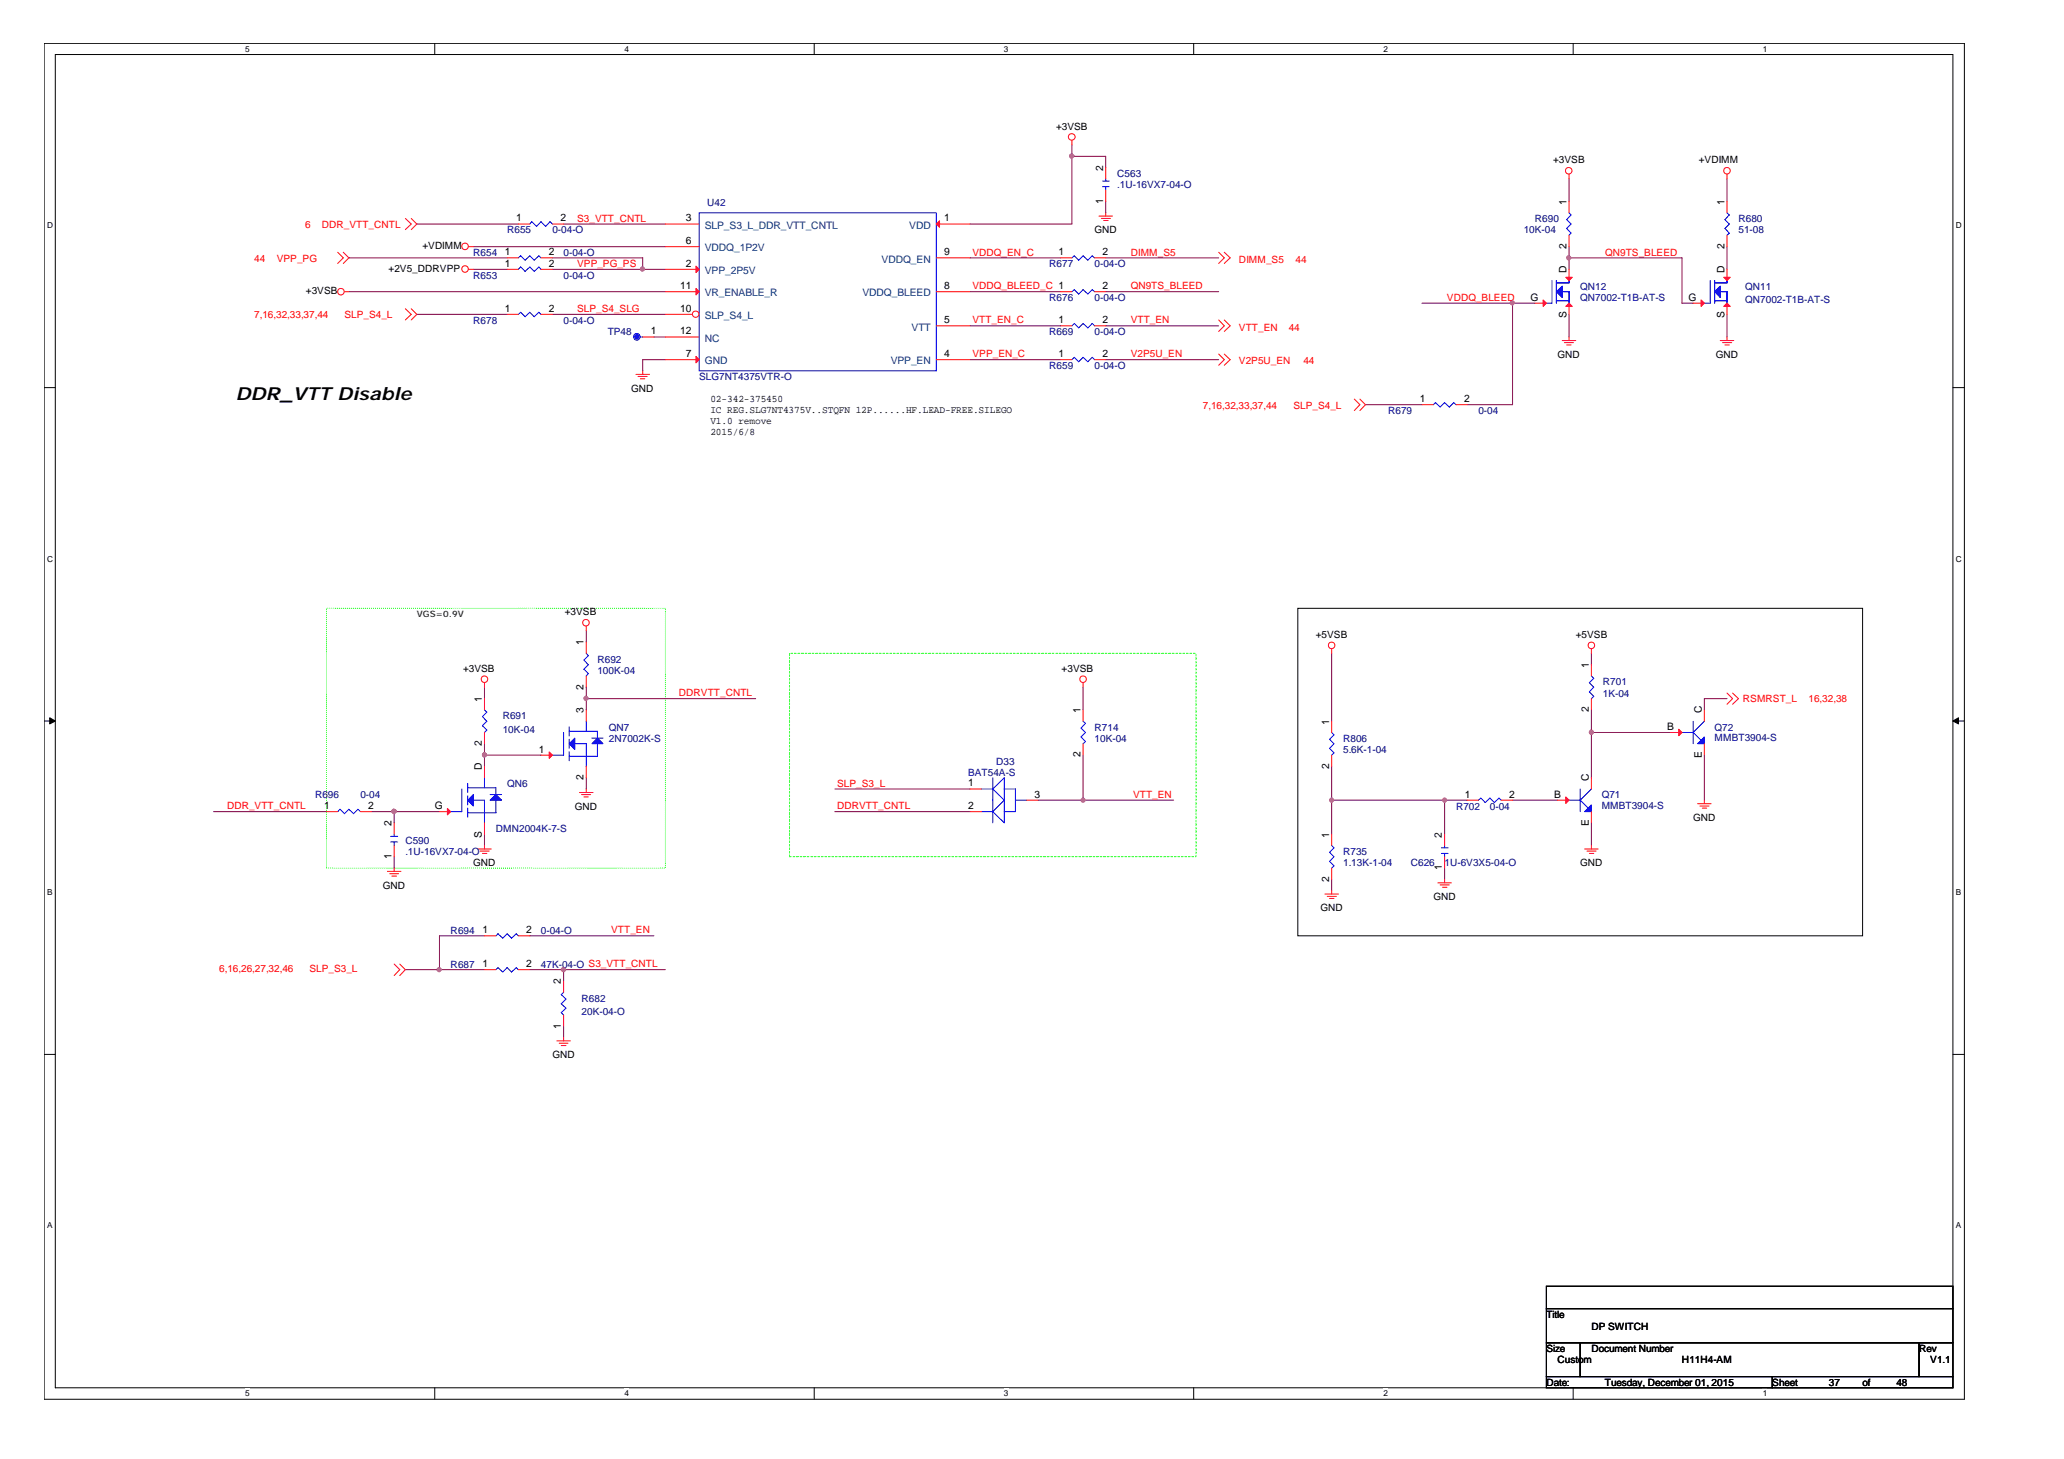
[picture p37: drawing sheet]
<svg xmlns="http://www.w3.org/2000/svg" width="297mm" height="210mm" viewBox="0 0 297 210" stroke-linecap="round" stroke-linejoin="round" font-family="sans-serif">
<defs><g id="words">
<text font-size="2.6" x="34" y="57.6">DDR_VTT Disable</text>
<g font-size="1.5">
<text x="158.7" y="29.3" transform="rotate(-90 158.7 29.3)">1</text>
<text x="158.7" y="24.6" transform="rotate(-90 158.7 24.6)">2</text>
<text x="225.4" y="29.5" transform="rotate(-90 225.4 29.5)">1</text>
<text x="248.2" y="29.5" transform="rotate(-90 248.2 29.5)">1</text>
<text x="74.3" y="31.8">1</text>
<text x="80.6" y="31.8">2</text>
<text x="98.7" y="35.1">6</text>
<text x="98.7" y="31.8">3</text>
<text x="135.9" y="31.8">1</text>
<text x="225.4" y="35.8" transform="rotate(-90 225.4 35.8)">2</text>
<text x="248.2" y="35.8" transform="rotate(-90 248.2 35.8)">2</text>
<text x="72.6" y="38.4">1</text>
<text x="72.6" y="36.7">1</text>
<text x="79" y="38.4">2</text>
<text x="79" y="36.7">2</text>
<text x="97.9" y="41.6">11</text>
<text x="98.7" y="38.4">2</text>
<text x="135.9" y="41.6">8</text>
<text x="135.9" y="36.7">9</text>
<text x="152.3" y="36.7">1</text>
<text x="158.7" y="41.6">2</text>
<text x="158.7" y="36.7">2</text>
<text x="225.4" y="39.2" transform="rotate(-90 225.4 39.2)">D</text>
<text x="248.2" y="39.2" transform="rotate(-90 248.2 39.2)">D</text>
<text x="72.6" y="44.8">1</text>
<text x="79" y="44.8">2</text>
<text x="97.9" y="44.8">10</text>
<text x="135.9" y="46.5">5</text>
<text x="152.3" y="46.5">1</text>
<text x="158.7" y="46.5">2</text>
<text x="220.3" y="43.2">G</text>
<text x="225.4" y="45.7" transform="rotate(-90 225.4 45.7)">S</text>
<text x="243" y="43.2">G</text>
<text x="248.2" y="45.7" transform="rotate(-90 248.2 45.7)">S</text>
<text x="93.6" y="48.1">1</text>
<text x="97.9" y="48.1">12</text>
<text x="98.7" y="51.4">7</text>
<text x="135.9" y="51.4">4</text>
<text x="152.3" y="51.4">1</text>
<text x="158.7" y="51.4">2</text>
<text x="204.3" y="57.8">1</text>
<text x="210.7" y="57.8">2</text>
<text x="84" y="92.9" transform="rotate(-90 84 92.9)">1</text>
<text x="69.3" y="101" transform="rotate(-90 69.3 101)">1</text>
<text x="84" y="99.2" transform="rotate(-90 84 99.2)">2</text>
<text x="228.6" y="96.1" transform="rotate(-90 228.6 96.1)">1</text>
<text x="69.3" y="107.3" transform="rotate(-90 69.3 107.3)">2</text>
<text x="84" y="102.6" transform="rotate(-90 84 102.6)">3</text>
<text x="155.5" y="102.6" transform="rotate(-90 155.5 102.6)">1</text>
<text x="191.3" y="104.2" transform="rotate(-90 191.3 104.2)">1</text>
<text x="228.6" y="102.5" transform="rotate(-90 228.6 102.5)">2</text>
<text x="239.9" y="105">B</text>
<text x="244.9" y="102.6" transform="rotate(-90 244.9 102.6)">C</text>
<text x="69.3" y="110.8" transform="rotate(-90 69.3 110.8)">D</text>
<text x="77.6" y="108.3">1</text>
<text x="84" y="112.2" transform="rotate(-90 84 112.2)">2</text>
<text x="139.3" y="113.1">1</text>
<text x="155.5" y="108.9" transform="rotate(-90 155.5 108.9)">2</text>
<text x="191.3" y="110.6" transform="rotate(-90 191.3 110.6)">2</text>
<text x="228.6" y="112.4" transform="rotate(-90 228.6 112.4)">C</text>
<text x="244.9" y="109.1" transform="rotate(-90 244.9 109.1)">E</text>
<text x="46.7" y="116.4">1</text>
<text x="53" y="116.4">2</text>
<text x="56.3" y="118.9" transform="rotate(-90 56.3 118.9)">2</text>
<text x="62.6" y="116.4">G</text>
<text x="139.3" y="116.4">2</text>
<text x="148.9" y="114.7">3</text>
<text x="210.8" y="114.7">1</text>
<text x="217.2" y="114.7">2</text>
<text x="223.7" y="114.7">B</text>
<text x="228.6" y="118.9" transform="rotate(-90 228.6 118.9)">E</text>
<text x="56.3" y="123.6" transform="rotate(-90 56.3 123.6)">1</text>
<text x="69.3" y="120.5" transform="rotate(-90 69.3 120.5)">S</text>
<text x="191.3" y="120.5" transform="rotate(-90 191.3 120.5)">1</text>
<text x="207.5" y="125.2" transform="rotate(-90 207.5 125.2)">1</text>
<text x="207.5" y="120.5" transform="rotate(-90 207.5 120.5)">2</text>
<text x="191.3" y="126.8" transform="rotate(-90 191.3 126.8)">2</text>
<text x="69.4" y="134.3">1</text>
<text x="75.7" y="134.3">2</text>
<text x="69.4" y="139.1">1</text>
<text x="75.7" y="139.1">2</text>
<text x="80.7" y="141.6" transform="rotate(-90 80.7 141.6)">2</text>
<text x="80.7" y="148" transform="rotate(-90 80.7 148)">1</text>
</g>
<g font-size="1.5" fill="#004080">
<text x="101.4" y="32.9">SLP_S3_L_DDR_VTT_CNTL</text>
<text x="130.9" y="32.9">VDD</text>
<text x="101.4" y="39.4">VPP_2P5V</text>
<text x="101.4" y="36.2">VDDQ_1P2V</text>
<text x="126.9" y="37.8">VDDQ_EN</text>
<text x="101.4" y="42.6">VR_ENABLE_R</text>
<text x="101.4" y="45.9">SLP_S4_L</text>
<text x="124.1" y="42.6">VDDQ_BLEED</text>
<text x="131.2" y="47.6">VTT</text>
<text x="101.4" y="49.2">NC</text>
<text x="101.4" y="52.4">GND</text>
<text x="128.2" y="52.4">VPP_EN</text>
</g>
<g font-size="1.4">
<text x="152" y="18.6">+3VSB</text>
<text x="223.5" y="23.5">+3VSB</text>
<text x="244.5" y="23.5">+VDIMM</text>
<text x="60.8" y="35.9">+VDIMM</text>
<text x="157.5" y="33.6">GND</text>
<text x="55.9" y="39.1">+2V5_DDRVPP</text>
<text x="44" y="42.3">+3VSB</text>
<text x="224.2" y="51.4">GND</text>
<text x="246.9" y="51.4">GND</text>
<text x="90.8" y="56.4">GND</text>
<text x="102.2" y="57.8">02-342-375450</text>
<text x="102.2" y="59.4">IC REG.SLG7NT4375V..STQFN 12P......HF.LEAD-FREE.SILEGO</text>
<text x="102.2" y="61.1">V1.0 remove</text>
<text x="102.2" y="62.6">2015/6/8</text>
<text x="81.3" y="88.5">+3VSB</text>
<text x="189.4" y="91.8">+5VSB</text>
<text x="226.8" y="91.8">+5VSB</text>
<text x="66.6" y="96.7">+3VSB</text>
<text x="152.8" y="96.7">+3VSB</text>
<text x="82.7" y="116.5">GND</text>
<text x="243.7" y="118.1">GND</text>
<text x="68.1" y="124.6">GND</text>
<text x="227.4" y="124.6">GND</text>
<text x="55.1" y="127.9">GND</text>
<text x="190" y="131.1">GND</text>
<text x="206.3" y="129.5">GND</text>
<text x="79.5" y="152.2">GND</text>
<text x="222.5" y="189.6">Title</text>
<text x="229" y="191.3">DP SWITCH</text>
<text x="222.5" y="194.5">Size</text>
<text x="224.2" y="196.1">Custom</text>
<text x="229" y="194.5">Document Number</text>
<text x="242.1" y="196.1">H11H4-AM</text>
<text x="276.2" y="194.5">Rev</text>
<text x="277.8" y="196.1">V1.1</text>
<text x="222.5" y="199.4">Date:</text>
<text x="231" y="199.4">Tuesday, December 01, 2015</text>
<text x="255.1" y="199.4">Sheet</text>
<text x="263.2" y="199.4">37</text>
<text x="268.1" y="199.4">of</text>
<text x="272.9" y="199.4">48</text>
</g>
<g font-size="1.4" fill="#000080">
<text x="101.8" y="29.7">U42</text>
<text x="160.8" y="25.5">C563</text>
<text x="160.8" y="27.1">.1U-16VX7-04-O</text>
<text x="73" y="33.6">R655</text>
<text x="79.5" y="33.6">0-04-O</text>
<text x="219.3" y="33.6">10K-04</text>
<text x="220.9" y="32">R690</text>
<text x="250.2" y="32">R680</text>
<text x="250.2" y="33.6">51-08</text>
<text x="68.1" y="40.1">R653</text>
<text x="68.1" y="36.8">R654</text>
<text x="81.1" y="40.1">0-04-O</text>
<text x="81.1" y="36.8">0-04-O</text>
<text x="151" y="38.5">R677</text>
<text x="157.5" y="38.5">0-04-O</text>
<text x="227.4" y="41.7">QN12</text>
<text x="251.2" y="41.7">QN11</text>
<text x="68.1" y="46.6">R678</text>
<text x="81.1" y="46.6">0-04-O</text>
<text x="151" y="43.3">R676</text>
<text x="157.5" y="43.3">0-04-O</text>
<text x="227.4" y="43.3">QN7002-T1B-AT-S</text>
<text x="251.2" y="43.7">QN7002-T1B-AT-S</text>
<text x="87.5" y="48.2">TP48</text>
<text x="151" y="48.2">R669</text>
<text x="151" y="53.1">R659</text>
<text x="157.5" y="48.2">0-04-O</text>
<text x="157.5" y="53.1">0-04-O</text>
<text x="100.6" y="54.7">SLG7NT4375VTR-O</text>
<text x="199.8" y="59.6">R679</text>
<text x="212.8" y="59.6">0-04</text>
<text x="86" y="95.3">R692</text>
<text x="86" y="97">100K-04</text>
<text x="230.7" y="98.6">R701</text>
<text x="230.7" y="100.2">1K-04</text>
<text x="72.3" y="103.5">R691</text>
<text x="72.3" y="105.4">10K-04</text>
<text x="87.6" y="105.1">QN7</text>
<text x="87.6" y="106.7">2N7002K-S</text>
<text x="157.5" y="105.1">R714</text>
<text x="157.5" y="106.7">10K-04</text>
<text x="193.3" y="106.7">R806</text>
<text x="246.8" y="105.1">Q72</text>
<text x="246.8" y="106.6">MMBT3904-S</text>
<text x="73" y="113.3">QN6</text>
<text x="139.3" y="111.6">BAT54A-S</text>
<text x="143.4" y="110">D33</text>
<text x="193.3" y="108.3">5.6K-1-04</text>
<text x="45.3" y="114.9">R696</text>
<text x="51.9" y="114.9">0-04</text>
<text x="71.4" y="119.7">DMN2004K-7-S</text>
<text x="209.5" y="116.5">R702</text>
<text x="214.4" y="116.5">0-04</text>
<text x="230.5" y="114.9">Q71</text>
<text x="230.5" y="116.3">MMBT3904-S</text>
<text x="58.3" y="121.4">C590</text>
<text x="58.3" y="123">.1U-16VX7-04-O</text>
<text x="193.3" y="123">R735</text>
<text x="193.3" y="124.6">1.13K-1-04</text>
<text x="203" y="124.6">C626</text>
<text x="207.9" y="124.6">1U-6V3X5-04-O</text>
<text x="64.9" y="134.4">R694</text>
<text x="77.9" y="134.4">0-04-O</text>
<text x="64.9" y="139.2">R687</text>
<text x="77.9" y="139.2">47K-04-O S3_VTT_CNTL</text>
<text x="83.7" y="144.1">R682</text>
<text x="83.7" y="146.1">20K-04-O</text>
</g>
<g font-size="1.4" fill="#f00">
<text x="43.9" y="32.8">6</text>
<text x="46.3" y="32.8">DDR_VTT_CNTL</text>
<text x="83.1" y="31.9">S3_VTT_CNTL</text>
<text x="36.6" y="37.6">44</text>
<text x="39.8" y="37.6">VPP_PG</text>
<text x="83.1" y="38.4">VPP_PG_PS</text>
<text x="140" y="36.8">VDDQ_EN_C</text>
<text x="140" y="41.6">VDDQ_BLEED_C 1</text>
<text x="162.7" y="36.8">DIMM_S5</text>
<text x="162.7" y="41.6">QN9TS_BLEED</text>
<text x="178.3" y="37.8">DIMM_S5</text>
<text x="186.4" y="37.8">44</text>
<text x="231" y="36.8">QN9TS_BLEED</text>
<text x="36.6" y="45.8">7,16,32,33,37,44</text>
<text x="49.6" y="45.8">SLP_S4_L</text>
<text x="83.1" y="44.9">SLP_S4_SLG</text>
<text x="140" y="46.5">VTT_EN_C</text>
<text x="162.7" y="46.5">VTT_EN</text>
<text x="178.3" y="47.6">VTT_EN</text>
<text x="185.5" y="47.6">44</text>
<text x="208.2" y="43.3">VDDQ_BLEED</text>
<text x="140" y="51.4">VPP_EN_C</text>
<text x="162.7" y="51.4">V2P5U_EN</text>
<text x="178.3" y="52.4">V2P5U_EN</text>
<text x="187.6" y="52.4">44</text>
<text x="173.1" y="58.8">7,16,32,33,37,44</text>
<text x="186.1" y="58.8">SLP_S4_L</text>
<text x="97.7" y="100.2">DDRVTT_CNTL</text>
<text x="250.8" y="101.1">RSMRST_L</text>
<text x="260.3" y="101.1">16,32,38</text>
<text x="120.5" y="113.2">SLP_S3_L</text>
<text x="32.7" y="116.4">DDR_VTT_CNTL</text>
<text x="120.5" y="116.4">DDRVTT_CNTL</text>
<text x="163.1" y="114.8">VTT_EN</text>
<text x="88" y="134.3">VTT_EN</text>
<text x="31.5" y="139.9">6,16,26,27,32,46</text>
<text x="44.5" y="139.9">SLP_S3_L</text>
</g>
<text font-size="1.3" fill="#008000" x="60" y="88.8">VGS=0.9V</text>
<g font-size="1.2">
<text x="35.3" y="7.5">5</text>
<text x="89.9" y="7.5">4</text>
<text x="144.5" y="7.5">3</text>
<text x="199.1" y="7.5">2</text>
<text x="253.7" y="7.5">1</text>
<text x="6.8" y="32.9">D</text>
<text x="281.5" y="32.9">D</text>
<text x="6.8" y="80.8">C</text>
<text x="281.5" y="80.8">C</text>
<text x="6.8" y="128.7">B</text>
<text x="281.5" y="128.7">B</text>
<text x="6.8" y="176.7">A</text>
<text x="281.5" y="176.7">A</text>
<text x="35.3" y="200.9">5</text>
<text x="89.9" y="200.9">4</text>
<text x="144.5" y="200.9">3</text>
<text x="199.1" y="200.9">2</text>
<text x="253.7" y="200.9">1</text>
</g>
</g></defs>
<path d="M6.3 6.2h276.4v195.1h-276.4zM8 7.8h273.1v191.9h-273.1z" fill="none" stroke="#000" stroke-width=".14"/>
<g fill="#fff">
<path d="M35.3 6.4h.6v1.3h-.6z"/>
<path d="M35.3 199.8h.6v1.3h-.6z"/>
</g>
<path d="M62.6 6.2v1.6M62.6 199.7v1.6" fill="none" stroke="#000" stroke-width=".14"/>
<g fill="#fff">
<path d="M89.9 6.4h.6v1.3h-.6z"/>
<path d="M89.9 199.8h.6v1.3h-.6z"/>
</g>
<path d="M117.2 6.2v1.6M117.2 199.7v1.6" fill="none" stroke="#000" stroke-width=".14"/>
<g fill="#fff">
<path d="M144.5 6.4h.6v1.3h-.6z"/>
<path d="M144.5 199.8h.6v1.3h-.6z"/>
</g>
<path d="M171.8 6.2v1.6M171.8 199.7v1.6" fill="none" stroke="#000" stroke-width=".14"/>
<g fill="#fff">
<path d="M199.1 6.4h.6v1.3h-.6z"/>
<path d="M199.1 199.8h.6v1.3h-.6z"/>
</g>
<path d="M226.4 6.2v1.6M226.4 199.7v1.6" fill="none" stroke="#000" stroke-width=".14"/>
<g fill="#fff">
<path d="M253.7 6.4h.6v1.3h-.6z"/>
<path d="M253.7 199.8h.6v1.3h-.6z"/>
<path d="M6.8 31.8h.8v1.3h-.8z"/>
<path d="M281.5 31.8h.8v1.3h-.8z"/>
<path d="M6.8 79.7h.8v1.3h-.8z"/>
<path d="M281.5 79.7h.8v1.3h-.8z"/>
</g>
<path d="M6.3 55.8h1.7M281.1 55.8h1.6" fill="none" stroke="#000" stroke-width=".14"/>
<g fill="#fff">
<path d="M6.8 127.6h.7v1.4h-.7z"/>
<path d="M281.5 127.6h.7v1.4h-.7z"/>
</g>
<path d="M6.3 103.7h1.7M281.1 103.7h1.6" fill="none" stroke="#000" stroke-width=".14"/>
<g fill="#000" stroke="#000" stroke-width=".14">
<path d="M7.2 103.3l.8 .4-.8 .5z" fill-rule="evenodd"/>
<path d="M281.1 103.7l.8-.4v.9z" fill-rule="evenodd"/>
</g>
<g fill="#fff">
<path d="M6.8 175.6h.7v1.4h-.7z"/>
<path d="M281.5 175.6h.7v1.4h-.7z"/>
</g>
<path d="M186.8 87.5h81.3v47.1h-81.3zM6.3 151.7h1.7M281.1 151.7h1.6M222.5 185.1h58.6v3.2h-58.6zM222.5 188.3h58.6v4.9h-58.6zM222.5 193.2h4.9v4.8h-4.9zM222.5 198h32.6v1.7h-32.6zM227.4 193.2h48.8v4.8h-48.8zM255.1 198h26v1.7h-26zM276.2 193.2h4.9v4.8h-4.9z" fill="none" stroke="#000" stroke-width=".14"/>
<path d="M47 87.5h48.8v37.4h-48.8z" fill="none" stroke="#0f0" stroke-width=".14" stroke-dasharray="0 .3"/>
<path d="M113.6 94h58.5v29.2h-58.5z" fill="none" stroke="#0f0" stroke-width=".14" stroke-dasharray=".3 .3"/>
<g fill="none" stroke="#800040" stroke-width=".14">
<path d="M50.2 37.1h22.8M60 32.2h14.6M68.1 38.7h4.9M68.1 35.5h27.7M79.5 37.1h13v1.6M79.5 38.7h16.3M81.1 32.2h14.7M139.6 37.1h13.1M154.3 20.8v11.4h-14.7M154.3 22.5h4.8v1.6M159.1 37.1h16.3M159.1 29v1.6"/>
<path d="M225.8 37.1h16.3v6.5h1.6M225.8 25.7v3.3M225.8 35.5v3.2M248.5 25.7v3.3M248.5 35.5v3.2M50.2 42h45.6M60 45.2h13M79.5 45.2h16.3M94.1 48.5h1.7M95.8 51.7h-3.3v1.7M139.6 42h13.1M139.6 51.7h13.1"/>
<path d="M139.6 46.9h13.1M159.1 42h16.3M159.1 51.7h16.3M159.1 46.9h16.3M196.5 58.2h8.1M204.6 43.6h16.3M217.7 43.6v14.6h-6.5M225.8 45.2v3.3M248.5 45.2v3.3M69.7 98.9v1.6M84.4 90.7v1.7M84.4 98.9v3.2"/>
<path d="M155.9 98.9v3.2M191.6 94v9.8M229 94v1.6M30.7 116.8h16.3M53.5 116.8h9.7M56.7 116.8v1.6M69.7 107v3.3M69.7 108.6h8.2M84.4 111.9v1.6M84.4 100.5h24.4M120.1 116.8h19.5M120.1 113.5h19.5"/>
<path d="M149.4 115.1h19.5M155.9 108.6v6.5M191.6 115.1h19.6M191.6 110.3v9.7M207.9 115.1v4.9M217.7 115.1h6.5M229 105.4h11.4M229 102.1v9.8M229 118.4v3.2M245.3 108.6v6.5M248.5 100.5h-3.2v1.6M56.7 123.2v1.7"/>
<path d="M58.3 139.5h11.4M69.7 120v1.6M69.7 134.6h-6.5v4.9M76.2 139.5h19.6M76.2 134.6h17.9M81.1 139.5v1.7M191.6 126.5v1.7M207.9 124.9v1.6M81.1 147.6v1.7"/>
</g>
<g fill="#f0f" stroke="#f0f" stroke-width=".14">
<circle cx="92.5" cy="38.7" r=".3"/>
<circle cx="154.2" cy="22.4" r=".31"/>
<circle cx="225.8" cy="37.1" r=".3"/>
<circle cx="56.7" cy="116.7" r=".31"/>
<circle cx="69.7" cy="108.6" r=".3"/>
<circle cx="84.3" cy="100.5" r=".3"/>
<circle cx="217.6" cy="43.6" r=".3"/>
<circle cx="63.2" cy="139.5" r=".3"/>
<circle cx="81.1" cy="139.5" r=".31"/>
<circle cx="155.9" cy="115.1" r=".3"/>
<circle cx="229" cy="105.4" r=".31"/>
<circle cx="207.9" cy="115.1" r=".3"/>
<circle cx="191.6" cy="115.1" r=".3"/>
</g>
<g fill="none" stroke="#f00" stroke-width=".14">
<path d="M48.6 36.3l.8 .8-.8 .8M49.4 36.3l.8 .8-.8 .8M58.3 31.4l.9 .8-.9 .8M59.2 31.4l.8 .8-.8 .8M67.4 35.5h.7M67.4 38.7h.7M73 38.7h1.6M74.6 32.2h1.6M77.9 38.7h1.6M79.5 32.2h1.6M154.3 20.2v.6M158.2 31.1h1.9"/>
<path d="M158.5 31.4h1.3M158.8 31.7h.7M159.1 24.1v1.6M159.1 27.4v1.6M159.1 30.6v.5M175.4 36.3l.8 .8-.8 .8M176.2 36.3l.8 .8-.8 .8M225.8 25.1v.6M225.8 29v1.6M225.8 33.8v1.7M225.8 38.7v1.7M248.5 25.1v.6"/>
<path d="M248.5 29v1.6M248.5 33.8v1.7M248.5 38.7v1.7M49.6 42h.6M58.3 44.4l.9 .8-.9 .8M59.2 44.4l.8 .8-.8 .8M73 45.2h1.6M77.9 45.2h1.6M91.5 53.9h2M91.8 54.2h1.3M92.2 54.5h.6M92.5 53.4v.5"/>
<path d="M92.5 48.5h1.6M95.8 42h4.8M152.7 42h1.6M152.7 46.9h1.6M152.7 51.7h1.6M157.5 42h1.6M157.5 46.9h1.6M157.5 51.7h1.6M175.4 50.9l.8 .8-.8 .8M175.4 46l.8 .9-.8 .8M176.2 50.9l.8 .8-.8 .8M176.2 46l.8 .9-.8 .8"/>
<path d="M194.9 57.4l.8 .8-.8 .9M195.7 57.4l.8 .8-.8 .9M204.6 58.2h1.7M209.5 58.2h1.7M220.9 43.6h1.6M224.8 49h2M225.1 49.3h1.3M225.5 49.6h.6M225.8 43.6v1.6M225.8 48.5v.5M243.7 43.6h1.6M247.6 49h1.9"/>
<path d="M247.9 49.3h1.3M248.2 49.6h.7M248.5 43.6v1.6M248.5 48.5v.5M69.7 98.2v.7M84.4 90.1v.6M84.4 92.4v1.6M84.4 97.3v1.6M155.9 98.2v.7M191.6 93.4v.6M229 93.4v.6M229 95.6v1.7"/>
<path d="M248.5 99.7l.8 .8-.8 .8M249.3 99.7l.9 .8-.9 .8M47 116.8h1.6M51.9 116.8h1.6M56.7 118.4v1.6M69.7 100.5v1.6M69.7 105.4v1.6M77.9 108.6h1.6M83.4 114h1.9M83.7 114.3h1.3M84 114.7h.7M84.4 102.1v1.7"/>
<path d="M84.4 110.3v1.6M84.4 113.5v.5M139.6 116.8h1.7M139.6 113.5h1.7M147.7 115.1h1.7M155.9 102.1v1.7M155.9 107v1.6M191.6 103.8v1.6M191.6 108.6v1.7M211.2 115.1h1.6M216 115.1h1.7M224.2 115.1h1.6"/>
<path d="M229 100.5v1.6M229 111.9v1.6M229 116.8v1.6M240.4 105.4h1.7M244.3 115.6h2M244.6 116h1.4M245 116.3h.6M245.3 102.1v1.7M245.3 107v1.6M245.3 115.1v.5M55.8 125.4h1.9M56.1 125.7h1.3"/>
<path d="M56.4 126h.7M56.7 121.6v1.6M56.7 124.9v.5M56.7 138.7l.8 .8-.8 .8M57.5 138.7l.8 .8-.8 .8M68.7 122.1h2M69.1 122.4h1.3M69.4 122.8h.7M69.7 121.6v.5M69.7 139.5h1.7M69.7 134.6h1.7M74.6 139.5h1.6"/>
<path d="M74.6 134.6h1.6M190.7 128.6h1.9M191 129h1.3M191.3 129.3h.7M191.6 120v1.6M191.6 124.9v1.6M191.6 128.2v.4M206.9 127h2M207.3 127.3h1.3M207.6 127.6h.6M207.9 120v1.6M207.9 123.2v1.7"/>
<path d="M207.9 126.5v.5M228 122.1h2M228.4 122.4h1.3M228.7 122.8h.7M229 121.6v.5M80.1 149.7h2M80.5 150.1h1.2M80.8 150.4h.6M81.1 141.2v1.6M81.1 146v1.6M81.1 149.3v.4"/>
<circle cx="154.2" cy="19.7" r=".48"/>
<circle cx="66.9" cy="38.7" r=".47"/>
<circle cx="66.9" cy="35.4" r=".47"/>
<circle cx="225.8" cy="24.6" r=".47"/>
<circle cx="248.5" cy="24.6" r=".47"/>
<circle cx="49.1" cy="42" r=".47"/>
<circle cx="69.7" cy="97.7" r=".47"/>
<circle cx="84.3" cy="89.6" r=".47"/>
<circle cx="155.9" cy="97.7" r=".47"/>
<circle cx="191.6" cy="92.8" r=".47"/>
<circle cx="229" cy="92.8" r=".47"/>
</g>
<g fill="none" stroke="#00f" stroke-width=".14">
<path d="M74.6 38.7l.3-.3 .7 .6 .6-.6 .7 .6 .7-.6 .3 .3M76.2 32.2l.3-.3 .7 .7 .7-.7 .6 .7 .7-.7 .3 .3M100.6 30.6h34.1v22.8h-34.1zM158.7 26h.9M158.7 26.9h.9M159.1 25.7v.3M159.1 26.9v.5M225.8 30.6l.3 .3-.6 .7 .6 .6-.6 .7 .6 .6-.3 .3M248.5 30.6l.4 .3-.7 .7 .7 .6-.7 .7 .7 .6-.4 .3M74.6 45.2l.3-.3 .7 .7 .6-.7 .7 .7 .7-.7 .3 .3M92.2 48.5h.3M154.3 42l.3-.3 .6 .6 .7-.6 .6 .6 .7-.6 .3 .3"/>
<path d="M154.3 46.9l.3-.4 .6 .7 .7-.7 .6 .7 .7-.7 .3 .4M154.3 51.7l.3-.3 .6 .6 .7-.6 .6 .6 .7-.6 .3 .3M206.3 58.2l.3-.3 .7 .7 .6-.7 .7 .7 .6-.7 .3 .3M223.4 40.4v3.2h-.9M224 40.4v3.2M224 43.3h1.8M224.8 42h1v1.6M225.8 40.4v.3h-1.8M246.1 40.4v3.2h-.8M246.8 43.3h1.7M246.8 40.4v3.2M247.6 42h.9v1.6"/>
<path d="M248.5 40.4v.3h-1.7M84.4 94l.3 .3-.7 .7 .7 .6-.7 .7 .7 .6-.3 .4M229 97.3l.4 .3-.7 .6 .7 .7-.7 .6 .7 .7-.4 .3M48.6 116.8l.3-.4 .7 .7 .6-.7 .7 .7 .6-.7 .4 .4M69.7 102.1l.4 .4-.7 .6 .7 .7-.7 .6 .7 .6-.4 .4M81.1 105.4v3.2h-1.6M81.9 104.6v1.3M81.9 106.4v1.3M81.9 108.1v1.3M81.9 105.2h4.1v1M82.7 107h1.7v3.3M84.4 103.8v1.4"/>
<path d="M85.2 106.2h1.6M86 107v1.8h-4.1M141.3 113.5h1.6M141.3 116.8h1.6M142.9 113.5l1.6-1.6v6.5l-1.6-1.6M142.9 113.5l1.6 1.6-1.6 1.7M142.9 111.9v6.5M144.5 113.5h1.6v3.3h-1.6M146.1 115.1h1.6M155.9 103.8l.3 .3-.6 .6 .6 .7-.6 .6 .6 .7-.3 .3M191.6 105.4l.4 .3-.7 .7 .7 .6-.7 .7 .7 .6-.4 .3M212.8 115.1l.3-.3 .6 .7 .7-.7 .7 .7 .6-.7 .3 .3"/>
<path d="M225.8 115.1h1.6M227.4 115.1l1.2 1.2M227.4 113.5v3.3M229 113.5l-1.6 1.6M242.1 105.4h1.6M243.7 105.4l1.1 1.1M243.7 103.8v3.2M245.3 103.8l-1.6 1.6M56.2 120.3h1M56.2 121.1h1M56.7 120v.3M56.7 121.1v.5"/>
<path d="M71.4 134.6l.3-.3 .6 .7 .7-.7 .6 .7 .7-.7 .3 .3M71.4 139.5l.3-.3 .6 .6 .7-.6 .6 .6 .7-.6 .3 .3M191.6 121.6l.4 .4-.7 .6 .7 .6-.7 .7 .7 .7-.4 .3M207.4 122h1M207.4 122.8h1M207.9 121.6v.4M207.9 122.8v.4M81.1 142.8l-.3 .3 .6 .6-.6 .7 .6 .6-.6 .7 .3 .3"/>
<circle cx="91.6" cy="48.5" r=".48"/>
</g>
<g fill="#00f" stroke="#00f" stroke-width=".14">
<path d="M224 42l.8-.8v1.6z" fill-rule="evenodd"/>
<path d="M246.8 42l.8-.8v1.6z" fill-rule="evenodd"/>
<path d="M81.9 107l.8-.8v1.6z" fill-rule="evenodd"/>
<path d="M86 106.2l.8 .8h-1.6z" fill-rule="evenodd"/>
<path d="M228.6 116.3l.4-.5v1h-1z" fill-rule="evenodd"/>
<path d="M245.3 106v1h-1z" fill-rule="evenodd"/>
<circle cx="91.6" cy="48.5" r=".31"/>
</g>
<g fill="#f00" stroke="#f00" stroke-width=".14">
<path d="M222.1 43.2l.4 .4-.4 .5z" fill-rule="evenodd"/>
<path d="M225.3 39.9h1l-.5 .5z" fill-rule="evenodd"/>
<path d="M225.3 44.1l.5-.5 .5 .5z" fill-rule="evenodd"/>
<path d="M244.8 43.2l.5 .4-.5 .5z" fill-rule="evenodd"/>
<path d="M248.1 39.9h.9l-.5 .5z" fill-rule="evenodd"/>
<path d="M248.1 44.1l.4-.5 .5 .5z" fill-rule="evenodd"/>
<path d="M79 108.2l.5 .4-.5 .5z" fill-rule="evenodd"/>
<path d="M225.3 114.7l.5 .4-.5 .5z" fill-rule="evenodd"/>
<path d="M241.6 104.9l.5 .5-.5 .4z" fill-rule="evenodd"/>
<path d="M100.2 41.5l.4 .5-.4 .4z" fill-rule="evenodd"/>
</g>
<circle cx="100.1" cy="45.2" r=".46" fill="#fff" stroke="#f00" stroke-width=".14"/>
<g fill="none" stroke="#f00" stroke-width=".14">
<path d="M73 37.1h1.6M77.9 37.1h1.6M95.8 32.2h4.8M95.8 38.7h4.8M95.8 35.5h4.8M134.7 32.2h4.9M134.7 37.1h4.9M152.7 37.1h1.6M157.5 37.1h1.6M95.8 45.2h3.9M95.8 48.5h4.8M95.8 51.7h4.8"/>
<path d="M134.7 42h4.9M134.7 46.9h4.9M134.7 51.7h4.9M63.2 116.8h1.7M69.7 110.3v1.6M69.7 118.4v1.6"/>
</g>
<g fill="#f00" stroke="#f00" stroke-width=".14">
<path d="M134.7 32.2l.5-.4v.9z" fill-rule="evenodd"/>
<path d="M100.2 51.3l.4 .4-.4 .5z" fill-rule="evenodd"/>
<path d="M100.2 38.3l.4 .4-.4 .5z" fill-rule="evenodd"/>
<path d="M64.4 116.3l.5 .5-.5 .4z" fill-rule="evenodd"/>
</g>
<path d="M74.6 37.1l.3-.3 .7 .6 .6-.6 .7 .6 .7-.6 .3 .3M154.3 37.1l.3-.3 .6 .6 .7-.6 .6 .6 .7-.6 .3 .3M66.5 113.5v3.3h-1.6M67.3 112.7v1.3M67.3 114.5v1.3M67.3 116.3v1.3M67.3 113.3h4.1v1M68.1 115.1h1.6v3.3M69.7 111.9v1.4M70.5 114.3h1.7M71.4 115.1v1.8h-4.1" fill="none" stroke="#00f" stroke-width=".14"/>
<g fill="#00f" stroke="#00f" stroke-width=".14">
<path d="M67.3 115.1l.8-.8v1.7z" fill-rule="evenodd"/>
<path d="M70.5 115.1l.9-.8 .8 .8z" fill-rule="evenodd"/>
</g>
<g fill="#f0f" stroke="#f0f" stroke-width=".14">
<circle cx="92.5" cy="38.7" r=".3"/>
<circle cx="154.2" cy="22.4" r=".31"/>
<circle cx="225.8" cy="37.1" r=".3"/>
<circle cx="56.7" cy="116.7" r=".31"/>
<circle cx="69.7" cy="108.6" r=".3"/>
<circle cx="84.3" cy="100.5" r=".3"/>
<circle cx="217.6" cy="43.6" r=".3"/>
<circle cx="63.2" cy="139.5" r=".3"/>
<circle cx="81.1" cy="139.5" r=".31"/>
<circle cx="155.9" cy="115.1" r=".3"/>
<circle cx="229" cy="105.4" r=".31"/>
<circle cx="207.9" cy="115.1" r=".3"/>
<circle cx="191.6" cy="115.1" r=".3"/>
</g>
<use href="#words"/>
</svg>
